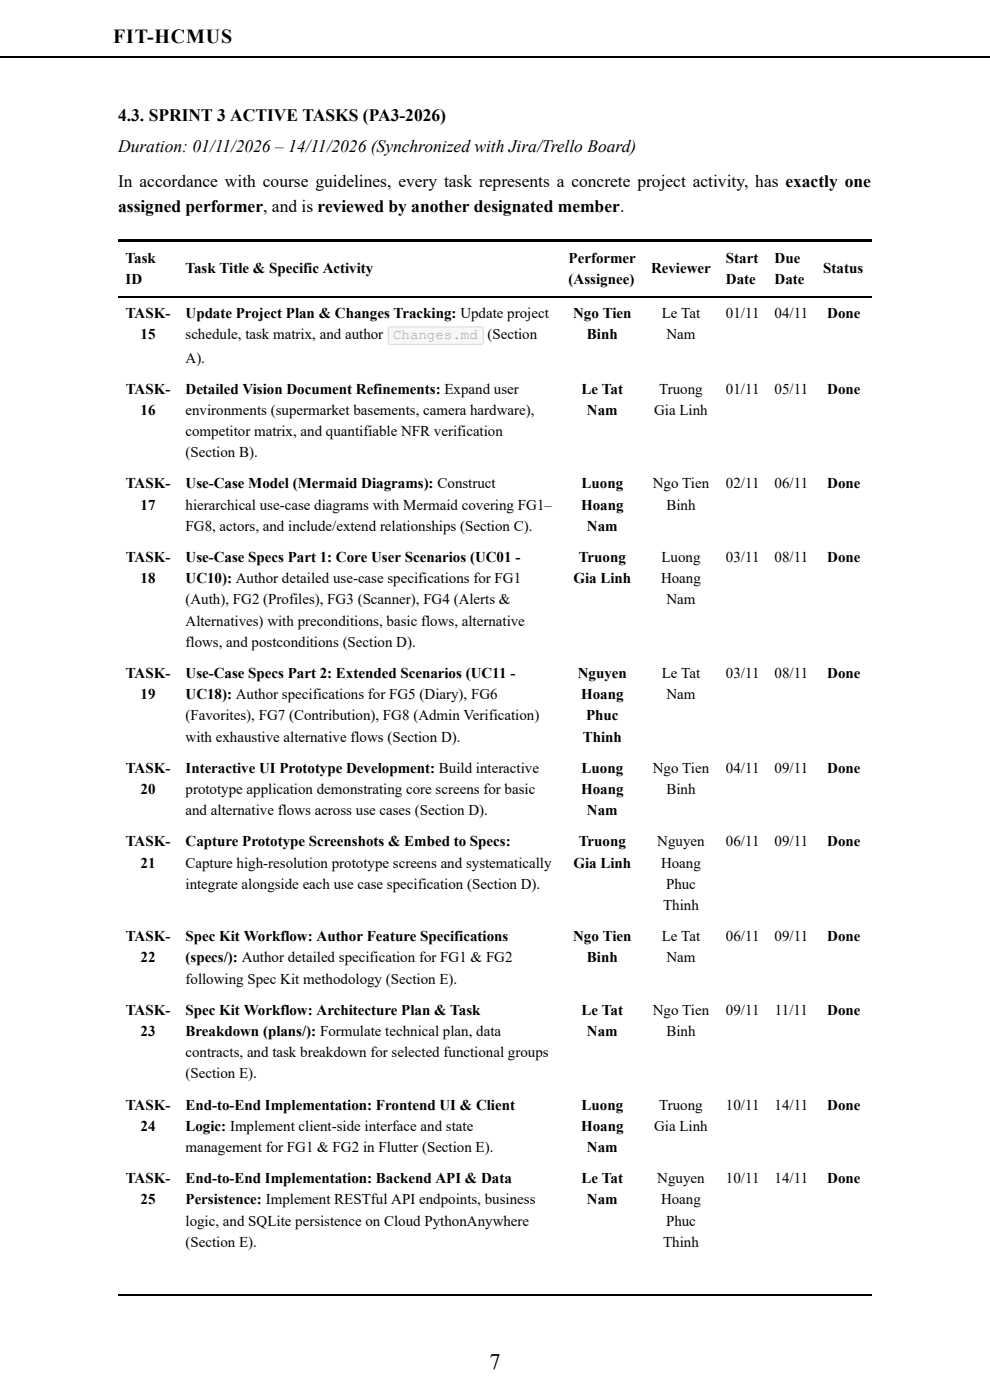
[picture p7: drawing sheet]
<svg xmlns="http://www.w3.org/2000/svg" width="210mm" height="297mm" viewBox="0 0 210 297" stroke-linecap="round" stroke-linejoin="round" font-family="sans-serif">
<defs><g id="words">
<text font-size="4.7" x="103.8" y="290.3">7</text>
<text font-size="4.2" x="24" y="9.2">FIT-HCMUS</text>
<g font-size="3.7">
<text x="25" y="25.6">4.3. SPRINT 3 ACTIVE TASKS (PA3-2026)</text>
<text x="25" y="32.2">Duration: 01/11/2026 – 14/11/2026 (Synchronized with Jira/Trello Board)</text>
<text x="25" y="39.6">In accordance with course guidelines, every task represents a concrete project activity, has exactly one</text>
<text x="25" y="44.9">assigned performer, and is reviewed by another designated member.</text>
</g>
<g font-size="3.2">
<text x="26.6" y="55.7">Task</text>
<text x="39.3" y="57.9">Task Title &amp; Specific Activity</text>
<text x="120.6" y="55.7">Performer</text>
<text x="138" y="57.9">Reviewer</text>
<text x="153.9" y="55.7">Start</text>
<text x="164.2" y="55.7">Due</text>
<text x="174.5" y="57.9">Status</text>
<text x="26.6" y="60.2">ID</text>
<text x="120.6" y="60.2">(Assignee)</text>
<text x="153.9" y="60.2">Date</text>
<text x="164.2" y="60.2">Date</text>
<text x="26.7" y="67.4">TASK-</text>
<text x="29.8" y="71.9">15</text>
<text x="39.3" y="67.4">Update Project Plan &amp; Changes Tracking: Update project</text>
<text x="39.3" y="71.9">schedule, task matrix, and author</text>
<text x="103.3" y="71.9">(Section</text>
<text x="121.5" y="67.4">Ngo Tien</text>
<text x="124.4" y="71.9">Binh</text>
<text x="140.3" y="67.4">Le Tat</text>
<text x="141.3" y="71.9">Nam</text>
<text x="153.9" y="67.4">01/11</text>
<text x="164.2" y="67.4">04/11</text>
<text x="175.4" y="67.4">Done</text>
<text x="39.3" y="76.9">A).</text>
<text x="26.7" y="83.5">TASK-</text>
<text x="39.3" y="83.5">Detailed Vision Document Refinements: Expand user</text>
<text x="123.3" y="83.5">Le Tat</text>
<text x="139.8" y="83.5">Truong</text>
<text x="153.9" y="83.5">01/11</text>
<text x="164.2" y="83.5">05/11</text>
<text x="175.4" y="83.5">Done</text>
<text x="29.8" y="88">16</text>
<text x="39.3" y="88">environments (supermarket basements, camera hardware),</text>
<text x="124.4" y="88">Nam</text>
<text x="138.7" y="88">Gia Linh</text>
<text x="39.3" y="92.5">competitor matrix, and quantifiable NFR verification</text>
<text x="39.3" y="97">(Section B).</text>
<text x="26.7" y="103.6">TASK-</text>
<text x="39.3" y="103.6">Use-Case Model (Mermaid Diagrams): Construct</text>
<text x="123.3" y="103.6">Luong</text>
<text x="138.4" y="103.6">Ngo Tien</text>
<text x="153.9" y="103.6">02/11</text>
<text x="164.2" y="103.6">06/11</text>
<text x="175.4" y="103.6">Done</text>
<text x="29.8" y="108.1">17</text>
<text x="39.3" y="108.1">hierarchical use-case diagrams with Mermaid covering FG1–</text>
<text x="39.3" y="112.6">FG8, actors, and include/extend relationships (Section C).</text>
<text x="123.2" y="108.1">Hoang</text>
<text x="124.4" y="112.6">Nam</text>
<text x="141.3" y="108.1">Binh</text>
<text x="26.7" y="119.2">TASK-</text>
<text x="39.3" y="119.2">Use-Case Specs Part 1: Core User Scenarios (UC01 -</text>
<text x="122.7" y="119.2">Truong</text>
<text x="140.2" y="119.2">Luong</text>
<text x="153.9" y="119.2">03/11</text>
<text x="164.2" y="119.2">08/11</text>
<text x="175.4" y="119.2">Done</text>
<text x="29.8" y="123.7">18</text>
<text x="39.3" y="123.7">UC10): Author detailed use-case specifications for FG1</text>
<text x="121.6" y="123.7">Gia Linh</text>
<text x="140.1" y="123.7">Hoang</text>
<text x="39.3" y="128.2">(Auth), FG2 (Profiles), FG3 (Scanner), FG4 (Alerts &amp;</text>
<text x="141.3" y="128.2">Nam</text>
<text x="39.3" y="132.7">Alternatives) with preconditions, basic flows, alternative</text>
<text x="39.3" y="137.2">flows, and postconditions (Section D).</text>
<text x="26.7" y="143.8">TASK-</text>
<text x="39.3" y="143.8">Use-Case Specs Part 2: Extended Scenarios (UC11 -</text>
<text x="122.5" y="143.8">Nguyen</text>
<text x="140.3" y="143.8">Le Tat</text>
<text x="153.9" y="143.8">03/11</text>
<text x="164.2" y="143.8">08/11</text>
<text x="175.4" y="143.8">Done</text>
<text x="29.8" y="148.3">19</text>
<text x="39.3" y="148.3">UC18): Author specifications for FG5 (Diary), FG6</text>
<text x="123.2" y="148.3">Hoang</text>
<text x="141.3" y="148.3">Nam</text>
<text x="39.3" y="152.8">(Favorites), FG7 (Contribution), FG8 (Admin Verification)</text>
<text x="124.3" y="152.8">Phuc</text>
<text x="39.3" y="157.3">with exhaustive alternative flows (Section D).</text>
<text x="123.6" y="157.3">Thinh</text>
<text x="26.7" y="164">TASK-</text>
<text x="39.3" y="164">Interactive UI Prototype Development: Build interactive</text>
<text x="123.3" y="164">Luong</text>
<text x="138.4" y="164">Ngo Tien</text>
<text x="153.9" y="164">04/11</text>
<text x="164.2" y="164">09/11</text>
<text x="175.4" y="164">Done</text>
<text x="29.8" y="168.5">20</text>
<text x="39.3" y="168.5">prototype application demonstrating core screens for basic</text>
<text x="39.3" y="172.9">and alternative flows across use cases (Section D).</text>
<text x="123.2" y="168.5">Hoang</text>
<text x="124.4" y="172.9">Nam</text>
<text x="141.3" y="168.5">Binh</text>
<text x="26.7" y="179.6">TASK-</text>
<text x="39.3" y="179.6">Capture Prototype Screenshots &amp; Embed to Specs:</text>
<text x="122.7" y="179.6">Truong</text>
<text x="139.3" y="179.6">Nguyen</text>
<text x="153.9" y="179.6">06/11</text>
<text x="164.2" y="179.6">09/11</text>
<text x="175.4" y="179.6">Done</text>
<text x="29.8" y="184.1">21</text>
<text x="39.3" y="184.1">Capture high-resolution prototype screens and systematically</text>
<text x="121.6" y="184.1">Gia Linh</text>
<text x="140.1" y="184.1">Hoang</text>
<text x="39.3" y="188.6">integrate alongside each use case specification (Section D).</text>
<text x="141.2" y="188.6">Phuc</text>
<text x="140.6" y="193.1">Thinh</text>
<text x="26.7" y="199.7">TASK-</text>
<text x="39.3" y="199.7">Spec Kit Workflow: Author Feature Specifications</text>
<text x="121.5" y="199.7">Ngo Tien</text>
<text x="140.3" y="199.7">Le Tat</text>
<text x="153.9" y="199.7">06/11</text>
<text x="164.2" y="199.7">09/11</text>
<text x="175.4" y="199.7">Done</text>
<text x="29.8" y="204.2">22</text>
<text x="39.3" y="204.2">(specs/): Author detailed specification for FG1 &amp; FG2</text>
<text x="39.3" y="208.7">following Spec Kit methodology (Section E).</text>
<text x="124.4" y="204.2">Binh</text>
<text x="141.3" y="204.2">Nam</text>
<text x="26.7" y="215.3">TASK-</text>
<text x="39.3" y="215.3">Spec Kit Workflow: Architecture Plan &amp; Task</text>
<text x="123.3" y="215.3">Le Tat</text>
<text x="138.4" y="215.3">Ngo Tien</text>
<text x="153.9" y="215.3">09/11</text>
<text x="164.3" y="215.3">11/11</text>
<text x="175.4" y="215.3">Done</text>
<text x="29.8" y="219.8">23</text>
<text x="39.3" y="219.8">Breakdown (plans/): Formulate technical plan, data</text>
<text x="124.4" y="219.8">Nam</text>
<text x="141.3" y="219.8">Binh</text>
<text x="39.3" y="224.3">contracts, and task breakdown for selected functional groups</text>
<text x="39.3" y="228.8">(Section E).</text>
<text x="26.7" y="235.4">TASK-</text>
<text x="29.8" y="239.9">24</text>
<text x="39.3" y="235.4">End-to-End Implementation: Frontend UI &amp; Client</text>
<text x="39.3" y="239.9">Logic: Implement client-side interface and state</text>
<text x="123.2" y="239.9">Hoang</text>
<text x="123.3" y="235.4">Luong</text>
<text x="138.7" y="239.9">Gia Linh</text>
<text x="139.8" y="235.4">Truong</text>
<text x="153.9" y="235.4">10/11</text>
<text x="164.2" y="235.4">14/11</text>
<text x="175.4" y="235.4">Done</text>
<text x="39.3" y="244.4">management for FG1 &amp; FG2 in Flutter (Section E).</text>
<text x="124.4" y="244.4">Nam</text>
<text x="26.7" y="251">TASK-</text>
<text x="39.3" y="251">End-to-End Implementation: Backend API &amp; Data</text>
<text x="123.3" y="251">Le Tat</text>
<text x="139.3" y="251">Nguyen</text>
<text x="153.9" y="251">10/11</text>
<text x="164.2" y="251">14/11</text>
<text x="175.4" y="251">Done</text>
<text x="29.8" y="255.5">25</text>
<text x="39.3" y="255.5">Persistence: Implement RESTful API endpoints, business</text>
<text x="124.4" y="255.5">Nam</text>
<text x="140.1" y="255.5">Hoang</text>
<text x="39.3" y="260">logic, and SQLite persistence on Cloud PythonAnywhere</text>
<text x="141.2" y="260">Phuc</text>
<text x="39.3" y="264.5">(Section E).</text>
<text x="140.6" y="264.5">Thinh</text>
</g>
<text font-size="3" fill="#c9ae75" x="83.3" y="71.9">Changes.md</text>
</g></defs>
<path d="M0 12.2h209.9" fill="none" stroke="#000" stroke-width=".35"/>
<path d="M19.8 21.8h170.3v253.1h-170.3z" fill="#fff"/>
<path d="M25 50.7h12.7v.5h-12.7zM37.7 50.7h81.3v.5h-81.3zM119 50.7h17.4v.5h-17.4zM136.4 50.7h15.9v.5h-15.9zM152.3 50.7h10.3v.5h-10.3zM162.6 50.7h10.3v.5h-10.3zM172.9 50.7h12v.5h-12z" fill="#000"/>
<path d="M25 63h159.9" fill="none" stroke="#000" stroke-width=".26"/>
<path d="M25 274.7h159.9" fill="none" stroke="#000" stroke-width=".31"/>
<path d="M82.4 69.4l.3-.2h19.4l.5 .5v3.1l-.3 .3-.3 .1h-19.4l-.3-.2-.1-.3v-2.9z" fill="#f7f7f7"/>
<path d="M82.4 69.5l.3-.1h19.4l.3 .4v2.9l-.4 .4h-19.4l-.3-.4z" fill="none" stroke="#e0e0e0" stroke-width=".26"/>
<use href="#words"/>
</svg>
